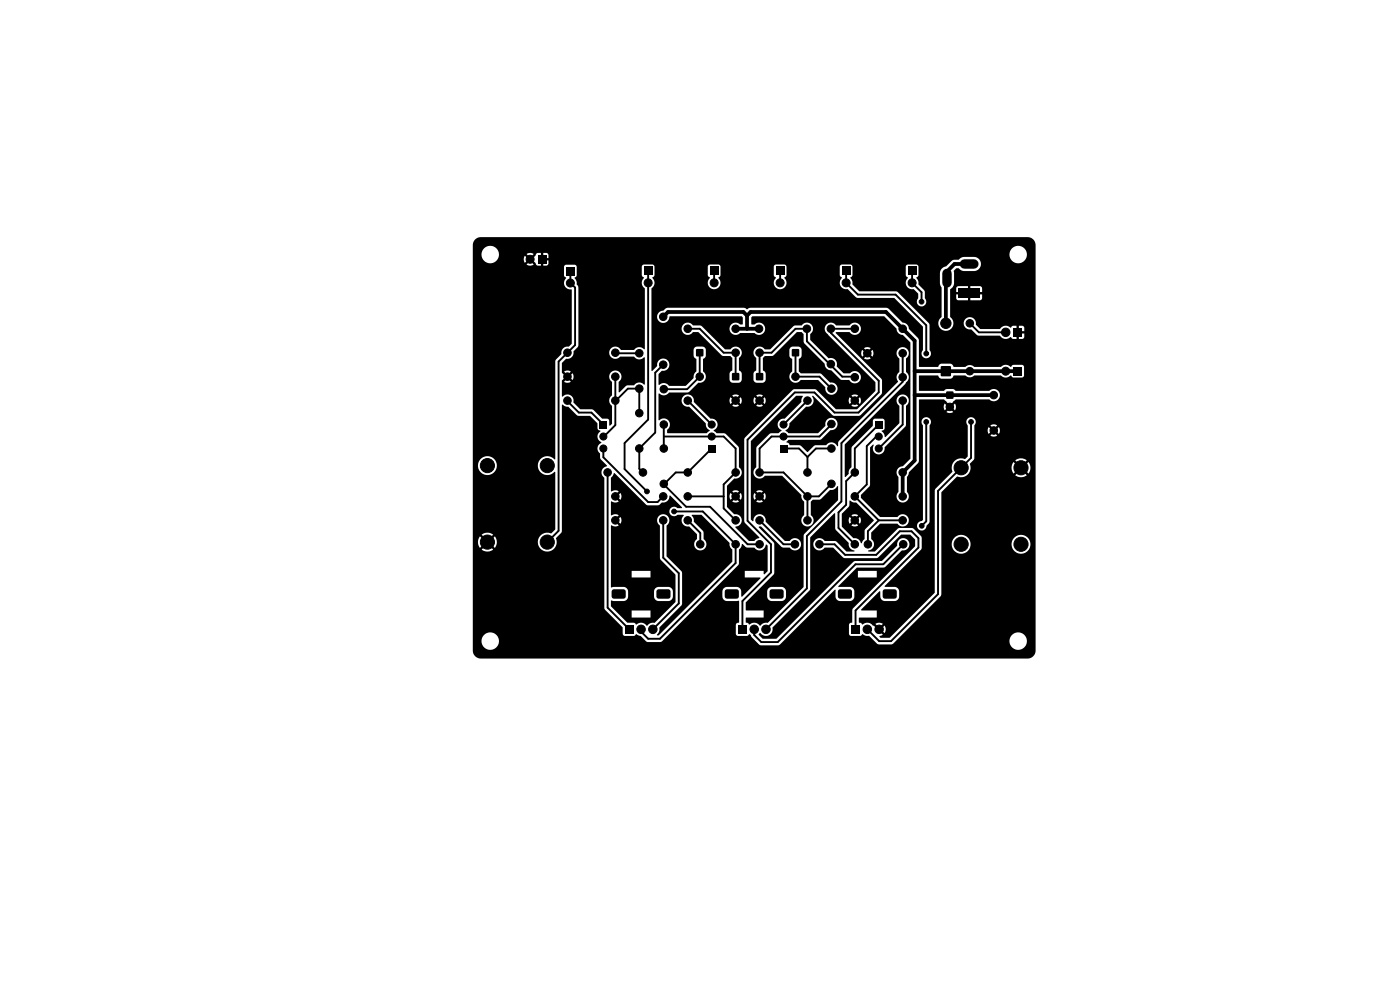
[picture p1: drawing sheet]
<svg xmlns="http://www.w3.org/2000/svg" width="297mm" height="210mm" viewBox="0 0 297 210" stroke-linecap="round" stroke-linejoin="round" font-family="sans-serif">
<g fill="#000" stroke="#000" stroke-width=".21">
<circle cx="112.5" cy="55" r=".85"/>
<circle cx="137.5" cy="60" r=".85"/>
<circle cx="151.5" cy="60" r=".85"/>
<circle cx="165.5" cy="60" r=".85"/>
<circle cx="179.5" cy="60" r=".85"/>
<circle cx="193.5" cy="60" r=".85"/>
<circle cx="120.4" cy="79.9" r=".8"/>
<circle cx="120.4" cy="74.8" r=".8"/>
<circle cx="121" cy="60" r=".85"/>
<circle cx="130.5" cy="79.9" r=".8"/>
<circle cx="130.5" cy="74.8" r=".8"/>
<circle cx="135.6" cy="74.9" r=".8"/>
<circle cx="140.7" cy="67.2" r=".8"/>
<circle cx="140.7" cy="77.4" r=".8"/>
<circle cx="145.9" cy="69.7" r=".8"/>
<circle cx="148.4" cy="79.9" r=".8"/>
<circle cx="156.1" cy="69.7" r=".8"/>
<circle cx="156.1" cy="74.8" r=".8"/>
<circle cx="161" cy="69.7" r=".8"/>
<circle cx="161.1" cy="74.8" r=".8"/>
<circle cx="168.8" cy="79.9" r=".8"/>
<circle cx="171.2" cy="69.7" r=".8"/>
<circle cx="176.3" cy="77.2" r=".8"/>
<circle cx="176.3" cy="69.7" r=".8"/>
<circle cx="181.3" cy="69.7" r=".8"/>
<circle cx="184" cy="74.9" r=".8"/>
<circle cx="191.5" cy="74.9" r=".8"/>
<circle cx="191.5" cy="69.7" r=".8"/>
<circle cx="195.5" cy="64" r=".5"/>
<circle cx="196.5" cy="75" r=".5"/>
<circle cx="200.7" cy="68.6" r="1.1"/>
<circle cx="205.7" cy="78.7" r=".8"/>
<circle cx="205.7" cy="68.6" r=".8"/>
<circle cx="213.4" cy="70.5" r=".9"/>
<circle cx="213.4" cy="78.7" r=".85"/>
<circle cx="103.4" cy="98.8" r="1.5"/>
<circle cx="116.1" cy="98.8" r="1.5"/>
<circle cx="120.4" cy="85" r=".8"/>
<circle cx="128" cy="92.6" r=".75"/>
<circle cx="128" cy="95.1" r=".75"/>
<circle cx="130.5" cy="85" r=".8"/>
<circle cx="135.6" cy="87.6" r=".8"/>
<circle cx="135.6" cy="95.1" r=".8"/>
<circle cx="135.6" cy="82.4" r=".8"/>
<circle cx="140.8" cy="82.6" r=".8"/>
<circle cx="140.8" cy="95.1" r=".8"/>
<circle cx="140.8" cy="90.1" r=".8"/>
<circle cx="145.9" cy="85" r=".8"/>
<circle cx="151" cy="90.1" r=".75"/>
<circle cx="151" cy="92.6" r=".75"/>
<circle cx="156.1" cy="85" r=".8"/>
<circle cx="161.1" cy="85" r=".8"/>
<circle cx="166.2" cy="90.1" r=".75"/>
<circle cx="166.2" cy="92.6" r=".75"/>
<circle cx="171.3" cy="85" r=".8"/>
<circle cx="176.4" cy="89.9" r=".8"/>
<circle cx="176.4" cy="95.1" r=".8"/>
<circle cx="176.4" cy="82.4" r=".8"/>
<circle cx="181.3" cy="80" r=".8"/>
<circle cx="181.3" cy="85" r=".8"/>
<circle cx="186.4" cy="95.1" r=".75"/>
<circle cx="186.4" cy="92.6" r=".75"/>
<circle cx="191.5" cy="80" r=".8"/>
<circle cx="191.5" cy="85" r=".8"/>
<circle cx="196.5" cy="89.5" r=".5"/>
<circle cx="201.5" cy="86.3" r=".8"/>
<circle cx="203.9" cy="99.2" r="1.5"/>
<circle cx="206" cy="89.5" r=".5"/>
<circle cx="210.8" cy="91.3" r=".8"/>
<circle cx="210.8" cy="83.8" r=".8"/>
<circle cx="216.6" cy="99.2" r="1.5"/>
<circle cx="103.4" cy="115" r="1.5"/>
<circle cx="116.1" cy="115" r="1.5"/>
<circle cx="128.9" cy="100.2" r=".8"/>
<circle cx="130.5" cy="110.4" r=".8"/>
<circle cx="130.5" cy="105.3" r=".8"/>
<circle cx="136.4" cy="100.2" r=".8"/>
<circle cx="137.3" cy="104.3" r=".5"/>
<circle cx="140.7" cy="105.3" r=".8"/>
<circle cx="140.7" cy="110.4" r=".8"/>
<circle cx="140.8" cy="102.6" r=".8"/>
<circle cx="143" cy="108.5" r=".5"/>
<circle cx="145.9" cy="105.3" r=".8"/>
<circle cx="145.9" cy="100.2" r=".8"/>
<circle cx="145.9" cy="110.4" r=".8"/>
<circle cx="148.6" cy="115.5" r=".8"/>
<circle cx="156.1" cy="105.3" r=".8"/>
<circle cx="156.1" cy="100.2" r=".8"/>
<circle cx="156.1" cy="115.5" r=".8"/>
<circle cx="156.1" cy="110.4" r=".8"/>
<circle cx="161.1" cy="100.2" r=".8"/>
<circle cx="161.1" cy="110.4" r=".8"/>
<circle cx="161.1" cy="115.5" r=".8"/>
<circle cx="161.1" cy="105.3" r=".8"/>
<circle cx="168.6" cy="115.5" r=".8"/>
<circle cx="171.3" cy="110.4" r=".8"/>
<circle cx="171.3" cy="100.2" r=".8"/>
<circle cx="171.3" cy="105.3" r=".8"/>
<circle cx="173.8" cy="115.5" r=".8"/>
<circle cx="176.4" cy="102.6" r=".8"/>
<circle cx="181.3" cy="115.5" r=".8"/>
<circle cx="181.3" cy="100.2" r=".8"/>
<circle cx="181.3" cy="110.4" r=".8"/>
<circle cx="181.3" cy="105.3" r=".8"/>
<circle cx="184.1" cy="115.5" r=".8"/>
<circle cx="191.5" cy="105.3" r=".8"/>
<circle cx="191.5" cy="100.2" r=".8"/>
<circle cx="191.5" cy="110.4" r=".8"/>
<circle cx="191.6" cy="115.5" r=".8"/>
<circle cx="195.5" cy="111.5" r=".5"/>
<circle cx="203.9" cy="115.5" r="1.5"/>
<circle cx="216.6" cy="115.5" r="1.5"/>
<circle cx="136" cy="133.5" r=".9"/>
<circle cx="138.5" cy="133.5" r=".9"/>
<circle cx="160" cy="133.5" r=".9"/>
<circle cx="162.5" cy="133.5" r=".9"/>
<circle cx="184" cy="133.5" r=".9"/>
<circle cx="186.5" cy="133.5" r=".9"/>
</g>
<g fill="#000">
<path d="M114.1 54.2h1.7v1.7h-1.7zM120.1 56.7h1.7v1.7h-1.7zM136.6 56.6h1.7v1.7h-1.7zM150.6 56.6h1.8v1.7h-1.8zM164.7 56.6h1.6v1.7h-1.6zM178.7 56.6h1.6v1.7h-1.6zM192.6 56.6h1.8v1.7h-1.8zM100.9 50.7l1.1-.4h116a1.7 1.7 0 0 1 1.7 1.7v86a1.7 1.7 0 0 1-1.7 1.7h-116a1.7 1.7 0 0 1-1.7-1.7v-2.1h1.8a1.85 1.85 0 0 0 2.6 1.8 1.85 1.85 0 0 0 .5-3.1 1.85 1.85 0 0 0-3 1l-.1 .3h-1.8v-21h1.1l.1 .7 .3 .6 1-.9 .3 .3-.9 1 .1 .1a1.99 1.99 0 0 0 2.3-.1l-.9-1 .3-.3 1 .9 .1-.1a1.99 1.99 0 0 0-.1-2.3l-1 .9-.3-.3 .9-1-.1-.1a1.99 1.99 0 0 0-2.3 .1l.9 1-.3 .3-1-.9-.4 1.1h-1.1v-16.3h1.1v.3a2 2 0 0 0 2.1 1.9 2 2 0 0 0 1.9-2.2h8.7v.3a2.07 2.07 0 0 0 1.4 1.8 2.07 2.07 0 0 0 2.2-.6l.1 12.2-.9 .9a2.01 2.01 0 0 0-2.8 1.5 2.01 2.01 0 0 0 2.3 2.3 2.01 2.01 0 0 0 1.5-2.8l1.1-1.2 .2-.3v-26.8l1.4 .4 2 1.9h2.6l1.5 1.6 .1 1.3 .6 .4a1.37 1.37 0 0 0 .2 2.4 1.37 1.37 0 0 0-.3 2.3l.1 1.1 1.4 1.6a1.39 1.39 0 0 0-1.2 1 1.39 1.39 0 0 0 .6 1.5v27.6l.2 .3 3.7 3.8v1.4l.3 .3 2.1 .1 .5-.4 .9 .4 1.4 1.3h2.8l.3-.2 16.2-16.1 .2-.4v-2.9l.4-.5 .2-.7h.2l.8 .7 1.6 .1a1.36 1.36 0 0 0 1.5 .5 1.36 1.36 0 0 0 1-1.2l.4 .3-.1 5.4-.6 .6-.2-.1v-.6h-4v1.4h3.2l.1 .1-3.9 4-.1-.1v-1.1a.99 .99 0 0 0-1-.9h-2.1a.99 .99 0 0 0-1 .9l.1 1.3a1.02 1.02 0 0 0 .9 .8h2.6l-.1 4.6a.54 .54 0 0 0-.6 .5v1.9l.3 .3 2.1 .1 .5-.4 .5 .6 1.8 1.8h3.9l11.9-11.8 .2 .1v1.5a1.02 1.02 0 0 0 .9 .8h2.1l.5-.2 .4-.6 .1-1.3a.99 .99 0 0 0-1-.9l-2.5-.1 1.9-1.9h6.3v-1.4h-4v1.4h-2.3l2.1-2.1h5.8l3.7-3.6a1.33 1.33 0 0 0 1.6-1.2 1.33 1.33 0 0 0-1.4-1.4 1.33 1.33 0 0 0-1.2 1.6l-3.2 3.2h-5.7l-.3 .2-16.4 16.3h-2.9l-.9-.9 .4-.3a1.46 1.46 0 0 0 1.8 .5 1.46 1.46 0 0 0 .8-1.7l7.9-7.9 .1-11.2 5.1-5.1 .2 .1 .1 3.3 2.8 2.9a1.46 1.46 0 0 0 1.2 1.6l-.1 .2h-1.6l-2.4-2.2-2.3-.1a1.31 1.31 0 0 0-1.9-.1 1.31 1.31 0 0 0 .1 1.9 1.31 1.31 0 0 0 1.9-.3h1.8l2.3 2.2h6.8l.4-.2 4.9-4.8h1.9l1 1.1v1.4l-13.1 13.2-.2 .3-.1 2.7a.54 .54 0 0 0-.6 .5v1.9l.3 .3 2.1 .1 .5-.4 .7 .4h.7l1.7 1.6 .3 .2h2.8l.9-.8h24a1.85 1.85 0 0 0 2.6 1.8 1.85 1.85 0 0 0 .5-3.1 1.85 1.85 0 0 0-3 1l-.1 .3h-24l9.5-9.5 .1-11.1h2.2a2 2 0 0 0 2 2.2 2 2 0 0 0 2-2.2h8.7v.3a2 2 0 0 0 3 1.6 2 2 0 0 0 0-3.5 2 2 0 0 0-3 1.6h-8.7v-.2a2 2 0 0 0-2.1-1.6 2 2 0 0 0-1.9 1.8h-2.2v-10.8l3.4-3.4a2.03 2.03 0 0 0 2.8-2h8.7l.1 .8 .3 .6 1-1 .3 .4-.9 .9a1.98 1.98 0 0 0 2.4 0l-.9-.9 .3-.4 1 1 .1-.2a1.99 1.99 0 0 0-.1-2.3l-1 .9-.3-.3 .9-.9-.1-.1a1.99 1.99 0 0 0-2.3 .1l.9 .9-.3 .3-1-.9-.4 1.1h-8.7l-.2-.7 .8-.8 .2-.4v-6h2.8l.2 .8 .7-.6 .4 .3-.7 .7a1.29 1.29 0 0 0 1.4 0l-.6-.7 .3-.3 .7 .6a1.29 1.29 0 0 0 0-1.4l-.7 .7-.3-.4 .6-.7a1.29 1.29 0 0 0-1.4 0l.7 .7-.4 .4-.7-.7-.2 .6h-2.8v-1a1.02 1.02 0 0 0 0-1.4 1.02 1.02 0 0 0-1.5 0 1.02 1.02 0 0 0 .1 1.5v6.5l-.5 .6a2.12 2.12 0 0 0-2.3 .4 2.12 2.12 0 0 0-.5 2.3l-3.5 3.6-.2 .4v21.7l-9.5 9.5h-2l-.2-.2v-.2l.7-.2-.7-.7 .4-.4 .7 .7a1.38 1.38 0 0 0 0-1.6l-.7 .7-.4-.4 .6-.7a1.39 1.39 0 0 0-1.5 0l.7 .7-.4 .4-.7-.7h-.1a1.55 1.55 0 0 0-2.3-.2l-.3-.3-.4-.2v-.9l3.8-.1v-1.5h-3.2l-.1-.2 3.9-3.9 .1 .1 .1 1.2a1.02 1.02 0 0 0 .9 .8h2.1l.5-.2 .4-.6 .1-1.3a.99 .99 0 0 0-1-.9h-2l-.1-.1 7.7-7.8 .1-.4v-2.1l-.1-.4-1.8-1.7h-2.9l-5.1 5h-1.3l-.1-.2a1.37 1.37 0 0 0 1.2-1 1.37 1.37 0 0 0-.6-1.5v-1.3l1.9-1.9h3.6l.9 .5h3.3l.1 .2a1.02 1.02 0 0 0 1.1 .7 1.02 1.02 0 0 0 .9-1l.6-.9v-20.4a1.02 1.02 0 0 0 0-1.4 1.02 1.02 0 0 0-1.5 0 1.02 1.02 0 0 0 .1 1.5v19.9l-.3 .3a1 1 0 0 0-1 1.1h-2.7h.2a1.33 1.33 0 0 0 .5-2.1 1.33 1.33 0 0 0-2.2 .2h-3.6l-4.1-4.1 .1-.6 1.9-2v-8l.6-.7h.1a1.3 1.3 0 0 0 .8 2.1 1.3 1.3 0 0 0 1.6-1.5l4.4-4.5 .1-4.3a1.33 1.33 0 0 0 .3-2 1.33 1.33 0 0 0-2 0 1.33 1.33 0 0 0 .3 2v3.7l-2.9 2.9h-.2l-.2-.8-.5-.5 .5-.2 .2-.3-.1-1.8-.3-.3h-1.7l-.4 .4-.1 1.2-4.3 4.3-.2 .4v4.1a1.5 1.5 0 0 0-.6 1.3l-.6 .7-.2-.1v-6.8l12.8-12.9a2.13 2.13 0 0 0 .7-1.9l-.5-.6v-2.9a1.33 1.33 0 0 0 .2-2 1.33 1.33 0 0 0-2 .1 1.33 1.33 0 0 0 .4 2v2.8a1.49 1.49 0 0 0-.3 2.1l-12.5 12.6-.3 1.1a1.72 1.72 0 0 0-1.6-.8l-.8 .5-2.5 .1-1.5 1.4-1.5-1.4-2.2-.1-.3-.4-.5-.3 .5-.4h6.7l2.2-2a1.34 1.34 0 0 0 1.5-1.4 1.34 1.34 0 0 0-1.6-1.3 1.34 1.34 0 0 0-1 1.8l-1.6 1.5h-6.2l-.6-.6a1.42 1.42 0 0 0 .8-1.5l3.5-3.5a1.37 1.37 0 0 0 1.5-.7 1.37 1.37 0 0 0-.2-1.6h.2l4.3 4.2h5.4l.4-.1 4.4-4.4 .1-.4v-2.6l-.1-.4-5.5-5.5h1.2l.2 .9 .7-.7 .4 .3-.7 .7a1.29 1.29 0 0 0 1.4 0l-.7-.7 .4-.3 .7 .6a1.29 1.29 0 0 0 0-1.4l-.7 .7-.4-.4 .7-.7a1.29 1.29 0 0 0-1.4 .1l.7 .6-.4 .4-.7-.7-.2 .6h-1.2l-4.2-4.2 .1-.2h2.8a1.33 1.33 0 0 0 2 .4 1.33 1.33 0 0 0 0-2.1 1.33 1.33 0 0 0-2 .3h-2.8a1.34 1.34 0 0 0-2.2-.1 1.34 1.34 0 0 0 .5 2.1l10 10.1v1.8l-3.9 3.9h-4.5l-1.9-1.9h4.6l.3 .8 .6-.7 .4 .4-.6 .7a1.29 1.29 0 0 0 1.4 0l-.7-.7 .3-.4 .8 .7a1.29 1.29 0 0 0-.1-1.4l-.7 .6-.3-.3 .6-.7a1.3 1.3 0 0 0-1.4 0l.7 .7-.4 .3-.6-.6-.3 .6h-4.6l-2.4-2.3h-4.6l-10.4 10.2-.1 .4v17.4l.1 .3 3.1 3.2-.6 .2-.5 .5-1.1-.1-2.9-2.8v-.2a1.34 1.34 0 0 0 1.4-1.5 1.34 1.34 0 0 0-1.7-1.1l-1.5-1.6v-2.3h.6l.2 .8 .7-.7 .3 .4-.6 .7a1.29 1.29 0 0 0 1.4 0l-.7-.7 .4-.4 .7 .7a1.29 1.29 0 0 0-.1-1.4l-.6 .7-.4-.4 .6-.7a1.29 1.29 0 0 0-1.4 0l.7 .7-.3 .4-.7-.7-.2 .6h-.6v-2.2l1.5-1.5a1.37 1.37 0 0 0 1.6-.8 1.37 1.37 0 0 0-.5-1.6v-4l-.2-.4-2.7-2.7-1.9-.1-.6-.6a1.29 1.29 0 0 0 .8-1.6 1.29 1.29 0 0 0-1.5-.9l-3.5-3.5v-.4h7.6l.2 .8 .7-.7 .3 .4-.6 .7a1.29 1.29 0 0 0 1.4 0l-.7-.7 .4-.4 .6 .7 .3-.8h2.4l.3 .8 .6-.7 .4 .4-.6 .7a1.29 1.29 0 0 0 1.4 0l-.7-.7 .3-.4 .8 .7a1.29 1.29 0 0 0-.1-1.4l-.7 .6-.3-.3 .6-.7a1.29 1.29 0 0 0-1.4 0l.7 .7-.4 .3-.6-.6-.3 .6h-2.4l-.3-.6-.6 .6-.4-.3 .6-.7a1.29 1.29 0 0 0-1.4 0l.7 .7-.3 .3-.7-.6-.2 .6h-7.6a1.32 1.32 0 0 0-1.5-1.2 1.32 1.32 0 0 0-1.1 1.6 1.32 1.32 0 0 0 1.6 1l3.5 3.5a1.46 1.46 0 0 0 .9 1.5l-.7 .6h-8.3l-.1-.7a1.36 1.36 0 0 0 .3-2 1.36 1.36 0 0 0-2 0v-5.7a1.51 1.51 0 0 0 2.2-.2l4-.1 2.2-2a1.34 1.34 0 0 0 1.5-.8 1.34 1.34 0 0 0-.6-1.7v-2.5l.6-.7v-1.4l-.1-.3-.5-.3h-1.4l-.4 .3-.2 .4 .1 1.3 .5 .7v2.5l-.5 .7-.1 .8-1.6 1.7-3.6-.1a1.41 1.41 0 0 0-2.1-.1l-.1-2.3 .7-.8a1.32 1.32 0 0 0 1.6-1.2 1.32 1.32 0 0 0-1.5-1.4 1.32 1.32 0 0 0-1.1 1.7l-1.2 1v-9.1h6.4v.2a1.34 1.34 0 0 0 1 1.2 1.34 1.34 0 0 0 1.5-.6l1.1 .1 5 4.9 1.7 .1 .4 .4 .1 2.6-.6 .7v1.3l.1 .4 .5 .3h1.4l.3-.2 .2-.4v-1.4l-.5-.7v-2.6a1.29 1.29 0 0 0 .6-1.2h2.4l.1 .6 .5 .6v2.6l-.5 .7-.1 1.3a.74 .74 0 0 0 .7 .7h1.3l.4-.2 .2-.4v-1.4l-.6-.7 .1-2.6 .4-.4 1.7-.1 1.3-1.2h2.2v1.3l.6 .7v2.5a1.35 1.35 0 0 0-.3 2.1 1.35 1.35 0 0 0 2.1-.2h3.7l1.5 1.5a1.33 1.33 0 0 0 1.2 1.6 1.33 1.33 0 0 0 1.4-1.4 1.33 1.33 0 0 0-1.6-1.2l-2.1-1.9h-4.1l-.4-.4v-2.6l.4-.4 .2-.4-.1-1.3-.2-.4-.4-.2h-1.3l-.5 .3-.1 .4h-2.2l3.7-3.7h1.1l.4 .4v1.6l.1 .3 4.4 4.4a1.38 1.38 0 0 0 1.4 1.4l1.9 1.9 1.9 .1a1.32 1.32 0 0 0 1.9 .4 1.32 1.32 0 0 0 .2-1.9 1.32 1.32 0 0 0-2 .1h-1.3l-1.5-1.4a1.42 1.42 0 0 0-1.8-1.8l-3.8-3.9v-1.2a1.35 1.35 0 0 0 .2-2.1 1.35 1.35 0 0 0-2.1 .2l-1.6 .1-5 5h-1.1a1.35 1.35 0 0 0-1.4-.5 1.35 1.35 0 0 0-1.1 1.1l-2.5-.1a1.34 1.34 0 0 0-1-1.1 1.34 1.34 0 0 0-1.4 .6h-1.1l-5-5-1.7-.1a1.35 1.35 0 0 0-1.5-.5 1.35 1.35 0 0 0-1 1.1h-6.4v-2.5h1.2v.2a1.33 1.33 0 0 0 1.4 1.2 1.33 1.33 0 0 0 1.3-1.4h15.2l.3 .2v1.4l-.6 .1a1.31 1.31 0 0 0-1.9 .1 1.31 1.31 0 0 0 .1 1.8 1.31 1.31 0 0 0 1.8-.1l3.1 .1a1.31 1.31 0 0 0 1.9-.1 1.31 1.31 0 0 0-.1-1.9 1.31 1.31 0 0 0-1.9 .1h-.6v-1.4l.2-.3h27.9l2.7 2.6a1.43 1.43 0 0 0 1.4 1.4l1.5 1.6v24.6l-1.6 1.6a1.33 1.33 0 0 0-1.2 .9 1.33 1.33 0 0 0 .3 1.4v3.2a1.31 1.31 0 0 0 0 1.8 1.31 1.31 0 0 0 1.9 0 1.31 1.31 0 0 0-.1-1.9v-3.2l.4-.9 1.9-1.9 .2-.5 .1-13 5.2-.1 1.3 1.2-.4 .4-.7-.7a1.29 1.29 0 0 0 0 1.4l.7-.6 .4 .3-.7 .7a1.29 1.29 0 0 0 1.4 0l-.7-.7 .4-.3 .7 .6a1.29 1.29 0 0 0 0-1.4l-.7 .7-.4-.4 1.3-1.2h7a1.32 1.32 0 0 0 1.9 .1 1.32 1.32 0 0 0 0-1.9 1.32 1.32 0 0 0-1.9 0h-7l-.7-.4h-1.3l-.6 .4-5.2-.1v-3.1l3.9-.1 .4 .6 .4 .1h1.9l.4-.1 .3-.6h2.4a1.43 1.43 0 0 0 2 0l5.7 .1a1.6 1.6 0 0 0 2.1 0l.4 .4h1.9l.3-.2 .2-.3-.1-1.8-.2-.4h-2.1l-.4 .4a1.75 1.75 0 0 0-2-.1l-.2 .1h-5.6a1.42 1.42 0 0 0-2 0h-2.3l-.4-.5-.4-.2h-1.9l-.4 .2-.4 .5h-3.9l-.1-5.8-2.1-2.3a1.35 1.35 0 0 0-1.4-1.3l-2.9-2.9-.5-.2h-28.8l-.5 .2a.44 .44 0 0 1-.7-.2h-16.4l-1 .6a1.3 1.3 0 0 0-1.2 1.2h-1.2v-5.9a1.52 1.52 0 0 0 .2-2.3l.4-.5 .1-1.8h11.2l.1 1.8 .4 .4a1.45 1.45 0 0 0-.4 1.6 1.45 1.45 0 0 0 1.4 1 1.42 1.42 0 0 0 1.2-1 1.42 1.42 0 0 0-.4-1.5l.4-.5 .1-1.8h11.2l.1 1.8 .4 .4a1.45 1.45 0 0 0-.4 1.6 1.45 1.45 0 0 0 1.4 1 1.42 1.42 0 0 0 1.2-1 1.42 1.42 0 0 0-.4-1.5l.4-.5 .1-1.8h11.2l.1 1.8 .4 .4a1.45 1.45 0 0 0-.4 1.6 1.45 1.45 0 0 0 1.4 1h.3l1.7 1.6 .3 .2h7.8l6.1 6.1v4.9a1.02 1.02 0 0 0 0 1.5 1.02 1.02 0 0 0 1.4 0 1.02 1.02 0 0 0 0-1.5v-5.3l-.3-.4h2.2v.2a1.6 1.6 0 0 0 1.7 1.5 1.6 1.6 0 0 0 1.5-1.7h2.1v.2a1.39 1.39 0 0 0 1.7 1.2l1.4 1.3h4.6a1.5 1.5 0 0 0 2.4 .3l.4 .4h.8v-1h.4v1l.9-.1 .3-.4v-.7h-1v-.4h1v-.8l-.3-.3-.9-.1v1h-.4v-1h-.8l-.4 .4a1.64 1.64 0 0 0-2.4 .3h-4.1l-.9-.9a1.33 1.33 0 0 0-1.1-1.6 1.33 1.33 0 0 0-1.6 1.2h-2.1l-.3-.8-.4-.5v-5.8l.3-.2h.9v.8h1.1v.4h-1.1l.1 .9 .3 .4h2.2v-1h.4v1h2.1l.4-.4 .1-.9h-1.1v-.4h1.1l-.1-.9-.3-.4h-2.2v1h-.4v-1h-2.2l-.4 .5h-.9l.3-.4 .2-.7-.1-2.6 .6-.6h.5l.4 .4 .7 .2h2.5a1.51 1.51 0 0 0 1.1-1.6 1.51 1.51 0 0 0-1.4-1.4h-2.2l-.7 .2-.4 .4h-1.2l-1.5 1.4-.4 .1a1.51 1.51 0 0 0-.9 1.3v2.2l.4 .9v6.2l-.5 .5-.2 .8h-2.2l-6.6-6.6-8-.1-1.4-1.4-.1-.9-.4-.6 .4-.5 .1-1.8h11.2l.1 1.8 .4 .4a1.45 1.45 0 0 0-.4 1.6 1.45 1.45 0 0 0 1.4 1h.3l.9 .9v1a1.01 1.01 0 0 0 0 1.4 1.01 1.01 0 0 0 1.5 0 1.01 1.01 0 0 0-.1-1.5l-.1-1.5-1.2-1.3-.1-.9-.4-.6 .5-.5-.1-1.9-.4-.4h-1.9l-.4 .5h-11.2l-.2-.3-.3-.2h-1.9l-.4 .5h-11.2l-.2-.3-.3-.2h-1.9l-.4 .5h-11.2l-.2-.3-.3-.2h-1.9l-.4 .5h-11.2l-.4-.5h-1.9l-.3 .2-.2 .3 .1 1.8 .4 .4a1.57 1.57 0 0 0 .2 2.4v12.8l-.1 .1a1.4 1.4 0 0 0-2.2 .1h-2.8a1.32 1.32 0 0 0-1.9-.4 1.32 1.32 0 0 0-.2 2 1.32 1.32 0 0 0 2-.2l2.9 .1a1.41 1.41 0 0 0 2.2 .1v5.8a1.49 1.49 0 0 0-2.2 .1l-1.6 .1-1.6 1.4v-2.2a1.33 1.33 0 0 0 .2-2 1.33 1.33 0 0 0-2 .1 1.33 1.33 0 0 0 .3 2v2.8a1.38 1.38 0 0 0 0 2.2v3.7l-.5 .5-.1-1.1-.2-.3-1.3-.1-2-2h-2.6l-1.4-1.4a1.4 1.4 0 0 0-.7-1.6 1.4 1.4 0 0 0-1.7 .3l-.1-3.3 .8-.9 .3 .4-.6 .7a1.29 1.29 0 0 0 1.4 0l-.7-.7 .4-.4 .7 .7a1.29 1.29 0 0 0 0-1.4l-.7 .7-.4-.4 .7-.7a1.3 1.3 0 0 0-1.4 0l.6 .7-.3 .4-.8-.8v-2.1l.9-.9a1.42 1.42 0 0 0 1.6-1.6l.8-.9 .2-.3v-12.4l-.4-.6a1.43 1.43 0 0 0-.4-1.3l.5-.6-.1-1.9-.4-.4-1.9 .1-.3 .2v2.1l.4 .5a1.43 1.43 0 0 0-.3 1.6 1.43 1.43 0 0 0 1.5 .8v11.5l-.6 .6a1.42 1.42 0 0 0-1.6 1.6l-1.1 1.2-.2 .3-.1 20.9a2.08 2.08 0 0 0-2.2-.6 2.08 2.08 0 0 0-1.4 1.7h-8.7v-.2a2.01 2.01 0 0 0-2.1-1.6 2.01 2.01 0 0 0-1.9 1.8h-1.1v-44.7h1.8v.2a1.85 1.85 0 0 0 1.5 1.7 1.85 1.85 0 0 0 2-.9h5.5l.2 .9 .7-.7 .3 .4-.5 .7a1.34 1.34 0 0 0 1.4-.1l-.6-.6 .3-.4 1.1 1.2h.8v-.9h.4v.9h.9l.2-.3 .1-.7h-1v-.6h1l-.1-.8h97.8v.2a1.85 1.85 0 0 0 2.9 1.5 1.85 1.85 0 0 0 0-3.2 1.85 1.85 0 0 0-2.9 1.5h-97.8l-.3-.2-.8-.1v1h-.4v-1h-.7l-.3 .2-.2 .4-.7 .7-.3-.4 .6-.6a1.33 1.33 0 0 0-1.5 0l.6 .6-.3 .4-.7-.7-.2 .7h-5.5a1.85 1.85 0 0 0-1.1-2.7 1.85 1.85 0 0 0-2.4 1.7h-1.8v-2.2zM147.7 74.1h1.5v1.4h-1.5zM160.4 79.2h1.5v1.4h-1.5zM168 74.1h1.5v1.4h-1.5zM199.6 77.7h2.1v2.1h-2.1z"/>
<path d="M203.3 61.2h4.6v2h-4.6zM215 77.9h1.8v1.7h-1.8zM215 69.6h1.8v1.8h-1.8zM127.2 89.3h1.5v1.5h-1.5zM150.2 94.4h1.5v1.5h-1.5zM155.3 79.2h1.5v1.4h-1.5zM165.5 94.4h1.5v1.5h-1.5zM159.3 93.5l9.6-9.5h1.4l-.3 1.3-3.6 3.5a1.3 1.3 0 0 0-1.4 1 1.3 1.3 0 0 0 .8 1.5l-.6 .6-1.9 .1-2.7 2.7-.2 .4v4a1.35 1.35 0 0 0-.2 2 1.35 1.35 0 0 0 2.1-.2h3.6l4.1 4.1 .1 .8 .5 .7v2.8a1.32 1.32 0 0 0-.2 2 1.32 1.32 0 0 0 2-.1 1.32 1.32 0 0 0-.4-2v-2.8l.4-.4 1.7-.1 2.1-2a1.54 1.54 0 0 0 1.5-.8l.1 .1v2.9l-7.3 7.4v11l-7.7 7.6a1.62 1.62 0 0 0-1.6 .6 1.55 1.55 0 0 0-2.3-.2l-.3-.3-.4-.2v-.9l3.8-.1v-1.5h-3.7l-.1-1.7 2.3-2.4h2.2v1.2a.99 .99 0 0 0 1 .9h2.1l.5-.2 .4-.6 .1-1.3a.99 .99 0 0 0-1-.9h-2.1a.99 .99 0 0 0-1 .9h-2.2l3.7-3.8 .1-6.2-.2-.4-3.1-3.2 .5-.1 4.3 4.3 .4 .2h1.3a1.32 1.32 0 0 0 2 .2 1.32 1.32 0 0 0-.1-2 1.32 1.32 0 0 0-1.9 .4l-1-.1-4-4a1.36 1.36 0 0 0-1.3-1.6 1.36 1.36 0 0 0-1.4 1.5l-.5-.5v-4.9h.5l.3 .8 .6-.7 .4 .4-.7 .7a1.29 1.29 0 0 0 1.5 0l-.7-.7 .3-.4 .8 .7a1.29 1.29 0 0 0-.1-1.4l-.7 .7-.3-.4 .6-.7a1.29 1.29 0 0 0-1.4 0l.7 .7-.4 .4-.6-.7-.3 .6h-.5zM185.7 89.3h1.5v1.5h-1.5zM200.8 83.1h1.4v1.4h-1.4zM130.2 100.4h.2l6.8 6.7 2.4 .1 .8-.6a1.47 1.47 0 0 0 1.7-1.5l2.6 2.5-.1 .2h-.8a1.02 1.02 0 0 0-1.5 0 1.02 1.02 0 0 0 0 1.4 1.02 1.02 0 0 0 1.5 0h1.1l.2 .1a1.36 1.36 0 0 0-.4 1.7 1.36 1.36 0 0 0 1.5 .7l1.6 1.6 .1 1a1.33 1.33 0 0 0-.4 2 1.33 1.33 0 0 0 2.1 0 1.33 1.33 0 0 0-.3-2l-.1-1.6-2-2.1a1.68 1.68 0 0 0-.5-1.3l2.1-.1 5.9 5.9 .2 .9 .5 .6v2.5l-15.7 15.7h-.3v-.2a1.58 1.58 0 0 0 .5-1.5l4.6-4.7 .2-.3v-6.7l-3.3-3.4v-6.5a1.33 1.33 0 0 0 .3-2 1.33 1.33 0 0 0-2 0 1.33 1.33 0 0 0 .3 2v7l3.3 3.4v5.8l-4.5 4.4a1.62 1.62 0 0 0-1.6 .6 1.55 1.55 0 0 0-2.3-.2l-.4-.4h-1.4l-1.1-1.1h6v-1.5h-4v1.5h-2l-2.4-2.4v-1.1l.1-.1 .5 .1h2.1a.99 .99 0 0 0 1-.9v-1.2h5.4l.1 1.3a1.02 1.02 0 0 0 .9 .8h2.1l.5-.2 .4-.6 .1-1.3a.99 .99 0 0 0-1-.9h-2.1a.99 .99 0 0 0-1 .9h-5.4l-.1-.1a1 1 0 0 0-.9-.8l-2.7 .1v-2.1h8.4v-1.4h-4v1.4h-4.4v-11l.1-.1a1.33 1.33 0 0 0 1.6 .1l-.7-.7 .3-.4 .8 .7a1.29 1.29 0 0 0-.1-1.4l-.7 .6-.3-.3 .6-.7a2.03 2.03 0 0 0-1.6 0v-2.8l.2-.1a1.28 1.28 0 0 0 1.5 0l-.7-.7 .3-.4 .8 .7a1.29 1.29 0 0 0-.1-1.4l-.7 .7-.3-.4 .6-.7a2.03 2.03 0 0 0-1.6 0v-2.8zM180.2 106.2l.8 .4h.7l3.7 3.8-1.9 1.9-.1 2-.6 1a1.71 1.71 0 0 0-1.8-1.2l-2.4-2.4v-1.4h1.4l.3 .8 .6-.7 .4 .4-.7 .7a1.29 1.29 0 0 0 1.5 0l-.7-.7 .3-.4 .7 .7a1.29 1.29 0 0 0 0-1.4l-.7 .6-.3-.3 .6-.7a1.3 1.3 0 0 0-1.4 0l.7 .7-.4 .3-.6-.6-.3 .6h-1.4v-1.3l1.5-1.6z"/>
<path d="M129.9 125.1l.3-.1 2.3 .1 .2 .3v1.3l-.5 .3-2.2-.1-.3-.4 .1-1.1zM132.6 132.6h1.8v1.8h-1.8zM139.4 125.1l.3-.1 2.3 .1 .2 .3v1.3l-.5 .3-2.2-.1-.2-.4v-1.1zM153.9 125.1l.4-.1 2.2 .1 .2 .3v1.3l-.5 .3-2.2-.1-.3-.4 .1-1.1zM156.6 132.6h1.8v1.8h-1.8zM163.4 125.1l.3-.1 2.3 .1 .2 .3v1.3l-.5 .3-2.2-.1-.3-.4 .1-1.1zM177.9 125.1l.3-.1 2.3 .1 .2 .3v1.3l-.4 .3-2.3-.1-.3-.4 .1-1.1zM180.6 132.6h1.8v1.8h-1.8zM187.4 125.1l.3-.1 2.3 .1 .2 .3v1.3l-.4 .3-2.3-.1-.3-.4 .1-1.1z"/>
</g>
<path d="M200.9 58v2M204.6 56h2" fill="none" stroke="#000" stroke-width="2"/>
<g fill="none" stroke="#000" stroke-width=".4">
<path d="M121 57.5v2.5l1 1v12.2l-3.5 3.5v35.9l-2.4 2.4M137.5 57.5v31.5l-5 5v5.5l4.7 4.8M151.5 57.5v2.5M165.5 57.5v2.5M179.5 57.5v2.5l2.5 2.5h8l6.5 6.5v6M193.5 57.5v2.5l2 2v2M200.9 59l-.2 .2M130.5 79.9v10.3l-2.5 2.4M130.5 74.8l.2 .1h4.9M140.7 77.4l-1.7 1.7v12.7l-3.4 3.3v4.3l.8 .8M145.9 69.7h2.5l5.1 5.1h2.6v5.1M148.4 74.8v5.1l-2.6 2.7h-5"/>
<path d="M161.1 79.9v-5.1h2.6l5.1-5.1h2.4v2.7l7.5 7.5h2.6M168.8 74.8v5.1h5l2.6 2.5M181.3 69.7h-5v.9l10.1 10.2v2.4l-4.3 4.3h-5.1l-4.2-4.2h-4.2l-10 10v17.2l5 5v5.9l-6.1 6.1v6M191.5 74.9v6.1l-13 13v12.4l-7.3 7.3v11.1l-8.7 8.7M205.7 68.6l2 1.9h5.7M120.4 85l2.4 2.5h2.7l2.5 2.6M128 95.1v1.9l9.5 9.5h2l1.2-1.2M130.5 85l2.7-2.6h2.4v5.2M140.8 92.6h12.7l2.6 2.5v5.1l-2.6 2.6v5l2.6 2.6M140.8 90.1v5M145.9 85l5.1 5.1M151 95.1l-5.1 5.1h-2.5l-2.6 2.6 4.8 4.7h5l8 8h2.5"/>
<path d="M166.2 95.1h3.3l1.8 1.8M171.3 85l-5.1 5.1M171.3 96.9v3.3M176.4 89.9l-2.6 2.7h-10.1l-2.6 2.5v5.1h5.1l5.1 5.1M176.4 95.1h-3.3l-1.8 1.8M186.4 92.6h-.5l-2 2v8.2l-2.6 2.5 5.1 5.1M186.4 90.1l-5.1 5v5.1l-1.8 1.9v5l-1.6 1.6v3.3l3.4 3.5M191.5 85v5.1l-5.1 5M196.5 89.5v21.1l-1 .9M206 89.5v7.6l-7 7v21.9l-10 10h-2.5l-2.5-2.5M128.9 100.2v28.7l4.6 4.6M140.7 110.4v7.9l3.3 3.3v6.4l-5.5 5.5"/>
<path d="M143 108.5h6.1l7 7v3.9l-16.1 16.1h-2.5l-1.5-1.5v-.5M145.9 110.4l2.7 2.6v2.5M145.9 105.3h7.6M161.1 110.4l5.1 5.1h2.4M171.3 105.3v5.1M173.8 115.5h3.2l2.3 2.2h6.6l5-5h2.5l1.4 1.5v2l-13.3 13.3v4M176.4 102.6l-2.7 2.7h-2.4M186.4 110.4l-2.3 2.3v2.8M186.4 110.4h5.1M191.6 115.5l-4.2 4.2h-5.9l-16.5 16.5h-3.5l-1.5-1.5v-1.2"/>
</g>
<path d="M200.7 59.2v9.4M205.6 56h-3.1l-1.6 1.6v1.4M156.1 69.7h5M158.5 66.9l-.8-.7h-16l-1 1M158.5 66.9l.7-.7h28.7l6.1 6.1v25.4l-2.5 2.5v5.1M158.5 66.9v2.8M194 78.7h21.9M194 83.8h16.8" fill="none" stroke="#000" stroke-width=".8"/>
</svg>
